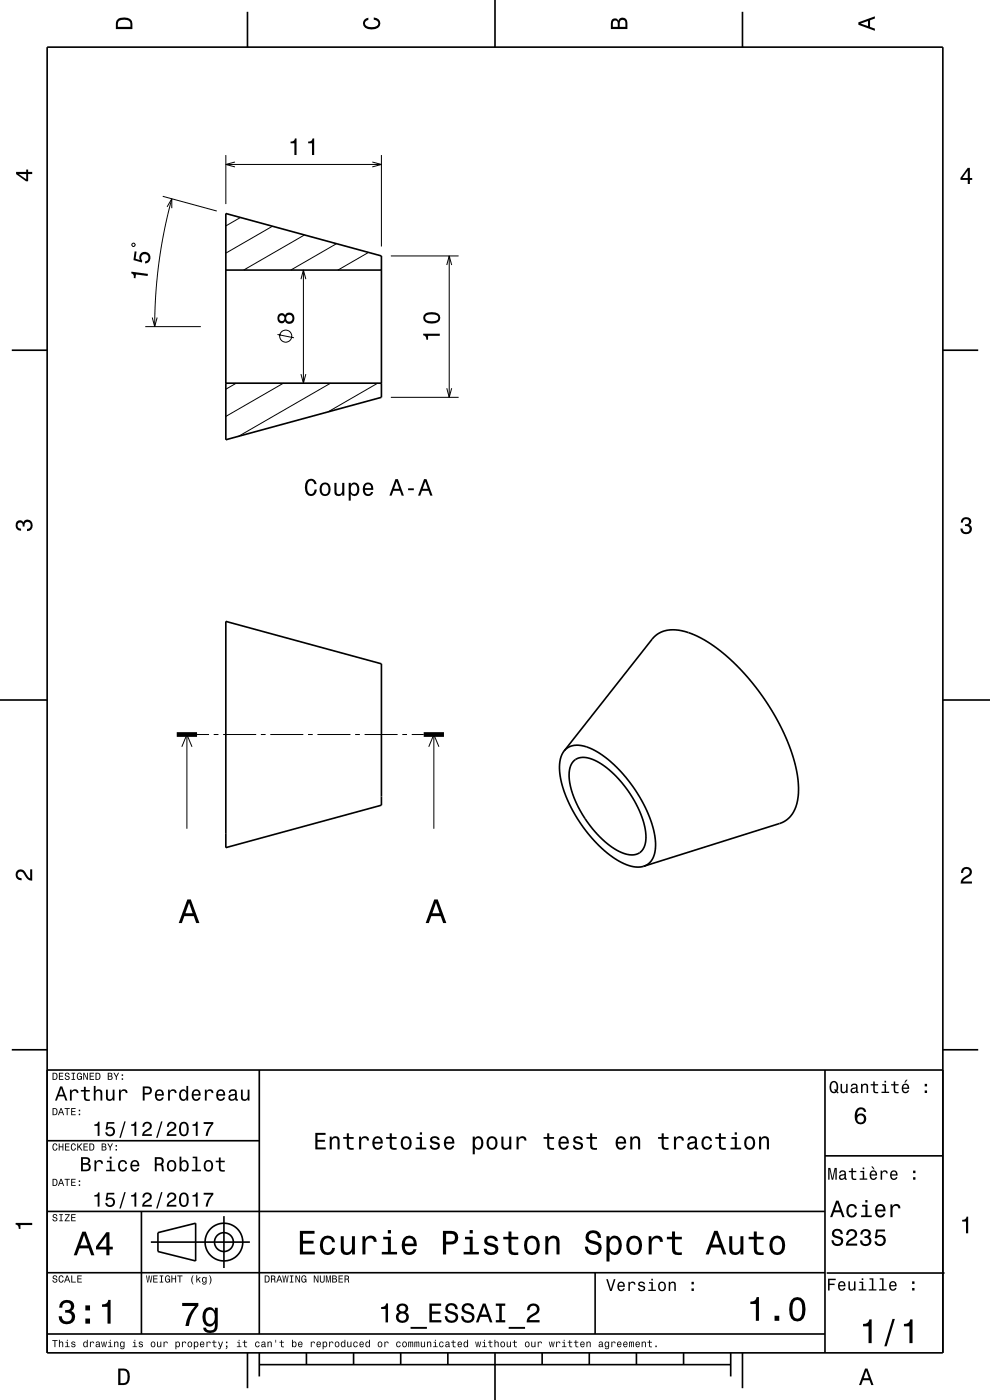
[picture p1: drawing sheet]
<svg xmlns="http://www.w3.org/2000/svg" width="210mm" height="297mm" viewBox="0 0 210 297" stroke-linecap="round" stroke-linejoin="round" font-family="sans-serif">
<g fill="none" stroke="#000" stroke-width=".21">
<path d="M47.9 32.9v10.4M47.9 34.9h33M49.8 34.4l-1.9 .5 1.9 .5M79 34.4l1.9 .5-1.9 .5M80.9 32.9v19.4M28 51.8l.5-.2 .1 .5-.4 .2zM34.5 41.6l11.5 3.2M35.4 43.9l1-1.7v2M36.4 42.2l-1.5 6.3-1.2 7.1-.7 7-.2 6.7M51 46.1l-3.1 1.8M57.8 48l-9.9 5.7M63.8 59.2l.6-1.9 .5 1.9"/>
<path d="M64.4 57.3v24M64.6 49.8l-12.9 7.5M71.4 51.7l-9.7 5.6M78.2 53.5l-6.5 3.8M82.9 54.3h14.4M94.8 56.2l.5-1.9 .5 1.9M95.3 54.3v30M30.8 69.3h11.8M32.3 67.4l.5 1.9 .5-1.9M58.9 71l3.5 .7M63.8 79.4l.6 1.9 .5-1.9M50.1 81.3l-2.2 1.3"/>
<path d="M60.1 81.3l-12.2 7M70.1 81.3l-19.5 11.3M80.1 81.3l-10.5 6.1M82.9 84.3h14.4M94.8 82.4l.5 1.9 .5-1.9M38.6 158.4l1-2.6 1.1 2.6M39.6 155.8v20M41.8 155.8h2.5M45.3 155.8h1M47.3 155.8h7M55.3 155.8h1M57.3 155.8h7"/>
<path d="M65.3 155.8h1M67.3 155.8h7M75.3 155.8h1M77.3 155.8h7M85.3 155.8h1M87.3 155.8h2.6M90.9 158.4l1.1-2.6 1.1 2.6M92 155.8v20"/>
<circle cx="60.6" cy="71.3" r="1.28"/>
</g>
<g fill="none" stroke="#000" stroke-width=".35">
<path d="M10 10h190v277h-190zM52.5 2.5v7.5M105 0v10M157.5 2.5v7.5M47.9 45.3l33 9v30l-33 9zM47.9 57.3h33M2.5 74.3h7.5M200 74.3h7.5M47.9 81.3h33M47.9 131.8l33 9v30l-33 9zM0 148.5h10M119.7 159.3l-.7 1.2-.3 1.6 .1 2 .3 1.9 .7 2.3 1 2.3 2.6 4.5 1.5 2 2 2.1 1.8 1.7 1.7 1.3 1.5 .8 1.7 .7 1.6 .2 1.3-.1"/>
<path d="M119.7 159.3l1.1-.9 1.5-.3 1.9 .3 1.9 .8 2 1.2 2.2 1.9 2 2 2.1 2.8 1.7 2.7 1.3 2.6 .9 2.5 .7 2.8v2.2l-.4 1.8-.8 1.3-1.3 .8M119.7 159.3l18.7-23.8 1.2-1 1.4-.7 2-.2 2.4 .4 2.6 1 2.9 1.7 2.8 2.1 3.1 2.9 2.5 2.9 2.6 3.3 2.5 4 1.9 3.7 1.3 3.2 1.1 3.5 .6 3 .1 3.1-.4 2.3-1 2.1-1.1 1.1-1.4 .8-29 9.1M200 148.5h10M121.6 161.5l.1-.1a3.9 3.9 0 0 1 4.5-.1l2.5 1.6 2.6 2.4 2.2 2.9 2 3.4 1.1 3.2 .4 2.9-.1 1.2-.3 .9-.6 .8-.7 .5-1 .3-1.2-.1-1.4-.5-1.5-.8-1.7-1.3-1.3-1.2-2.7-3.2-2.1-3.7-.9-2.1-.5-1.8-.3-1.5 .1-1.5 .3-1.2zM2.5 222.7h7.5M10 227h190M55 227v56M175 227v60M200 222.7h7.5M10 257h165M10 242h45M30 257v26"/>
<path d="M47.5 258v11M175 245.2h25M10 270h165M32 263.5h21M33.5 261.5l8-2v8l-8-2zM126.2 270v13M175.4 270.1h25M10 283h165M52.5 287v7.5M55 289.5h100M55 287v5M65 287v2.5"/>
<path d="M75 287v2.5M85 287v2.5M95 287v2.5M105 287v10M115 287v2.5M125 287v2.5M135 287v2.5M145 287v2.5M155 287v5M157.5 287v7.5"/>
<circle cx="47.5" cy="263.5" r="2"/>
<circle cx="47.5" cy="263.5" r="4"/>
</g>
<path d="M37.5 155.8h4.3M89.9 155.8h4.3" fill="none" stroke="#000" stroke-width="1" stroke-linecap="butt"/>
<g fill="#000">
<path d="M25 4a2.2 2.2 0 0 0-.4 2.2h3.5v-1.2a1.42 1.42 0 0 0-1.8-1.3zM25.3 4.4a2.13 2.13 0 0 1 2.3 .3l.1 1h-2.7l.1-1z" fill-rule="evenodd"/>
<path d="M77.3 4.2l.8-.4v.4a.7 .7 0 0 0-.7 .5 .7 .7 0 0 0 .4 .8 1.7 1.7 0 0 0 2.5-.5 .9 .9 0 0 0-1-.8v-.5a1.24 1.24 0 0 1 1.4 1.1 1.24 1.24 0 0 1-1.1 1.4 2.22 2.22 0 0 1-2.5-.7l-.1-.5z" fill-rule="evenodd"/>
<path d="M129.8 4.2l-.2 .7v1.3h3.5v-1.4a.98 .98 0 0 0-.8-1 .98 .98 0 0 0-1.1 .6 .83 .83 0 0 0-1.4-.2zM130.1 4.5a.54 .54 0 0 1 .7-.1 .54 .54 0 0 1 .2 .6v.7h-1zM131.6 4.4a.62 .62 0 0 1 .7-.1 .62 .62 0 0 1 .4 .6v.8h-1.2z" fill-rule="evenodd"/>
<path d="M182.1 4.7v.6l3.5 1.2v-.4l-1-.4v-1.4l1-.4v-.4zM182.6 5l1.5-.5v1z" fill-rule="evenodd"/>
<path d="M3.4 36.5v.4l2.1 1.6h.5v-1.6h.8v-.4h-.8v-.5h-.4v.5zM4 36.9h1.6v1.1z" fill-rule="evenodd"/>
<path d="M61.6 30v.4h.8v2.5h.5v-3.5h-.3a.77 .77 0 0 1-1 .6zM65.4 30v.4h.8v2.5h.4v-3.5h-.3a.77 .77 0 0 1-.9 .6z" fill-rule="evenodd"/>
<path d="M205.3 35.6l-1.6 2.1v.5h1.6v.8h.4v-.8h.5v-.4h-.5v-2.2zM205.3 36.2v1.6h-1.1z" fill-rule="evenodd"/>
<path d="M27.9 57.6l-.1 .4a.77 .77 0 0 1 .6 1h.3l.1-.8 2.5 .4 .1-.5zM28.6 53.3l-.3 1.9 1.8 .5 .1-.4a.8 .8 0 0 1-.1-1.3 .8 .8 0 0 1 1.2 .3 .8 .8 0 0 1-.5 1.1v.5a1.21 1.21 0 0 0 1.2-1.4 1.21 1.21 0 0 0-1.5-1 1.21 1.21 0 0 0-.8 1.7l-.9-.3 .2-1.5z" fill-rule="evenodd"/>
<path d="M59.1 66.7a1.06 1.06 0 0 0-.2 1.4 1.06 1.06 0 0 0 1.3 .4l.3-.4a1.11 1.11 0 0 0 1.5 .5 1.11 1.11 0 0 0 .4-1.6 1.03 1.03 0 0 0-.9-.7 1.03 1.03 0 0 0-1 .6l-.1-.2a.85 .85 0 0 0-1.3 0zM60.7 67.5a.71 .71 0 0 1 1.4 0 .71 .71 0 0 1-1.4 0zM59.2 67.5a.6 .6 0 0 1 1.2 0 .6 .6 0 0 1-1.2 0z" fill-rule="evenodd"/>
<path d="M89.8 70.8v.3a.77 .77 0 0 1 .6 1h.4v-.8h2.5v-.5zM90.2 66.5a1.13 1.13 0 0 0-.4 1.2 1.13 1.13 0 0 0 1 .9 2.28 2.28 0 0 0 2.5-.7 1.14 1.14 0 0 0-.9-1.6 2.86 2.86 0 0 0-2.2 .2zM90.3 67.1a2.37 2.37 0 0 1 2.6 0v.7a2.37 2.37 0 0 1-2.6 0z" fill-rule="evenodd"/>
<path d="M3.6 110.6a.86 .86 0 0 1 1.4 .2 1.06 1.06 0 0 1 1.2-.5 1.06 1.06 0 0 1 .7 1.2 1.1 1.1 0 0 1-1.2 1.2v-.5a.71 .71 0 0 0 .8-1 .71 .71 0 0 0-1.3-.1v.6h-.4a.61 .61 0 0 0-.3-.8 .61 .61 0 0 0-.8 .3 .61 .61 0 0 0 .2 .8l.6 .1v.5a1.15 1.15 0 0 1-1.2-.7 1.15 1.15 0 0 1 .3-1.3z" fill-rule="evenodd"/>
<path d="M65 102a2.52 2.52 0 0 0 .4 3.1 1.27 1.27 0 0 0 1.8-1.3h-.5a.82 .82 0 0 1-1.1 .9 2.09 2.09 0 0 1 0-2.6 .72 .72 0 0 1 1.1 .6h.5a1.19 1.19 0 0 0-.9-1.1 1.19 1.19 0 0 0-1.3 .4zM68.1 102.7a1.53 1.53 0 0 0 .9 2.5 1.48 1.48 0 0 0 1.1-1.4 1.48 1.48 0 0 0-1.1-1.5l-.5 .1zM68.4 103a.67 .67 0 0 1 .7-.2 .67 .67 0 0 1 .5 .5 1.11 1.11 0 0 1-.6 1.5 1.17 1.17 0 0 1-.6-1.8zM70.9 102.4v1.8a.89 .89 0 0 0 .7 1 .89 .89 0 0 0 1-.5v.4h.4v-2.7h-.4v1.6a.65 .65 0 0 1-.4 .8 .65 .65 0 0 1-.8-.3v-2.1zM74 102.4v3.8h.4v-1.5a.93 .93 0 0 0 1 .5 .93 .93 0 0 0 .8-.8 1.51 1.51 0 0 0-1-2.1l-.5 .2-.3 .4v-.5zM74.6 103a.63 .63 0 0 1 .7-.2 .63 .63 0 0 1 .4 .5 1.13 1.13 0 0 1-.6 1.5 1.18 1.18 0 0 1-.5-1.8zM77.3 102.7a1.54 1.54 0 0 0 .8 2.5 1.06 1.06 0 0 0 1-.8h-.4l-.2 .3-.4 .1a.76 .76 0 0 1-.7-.9h1.8a1.16 1.16 0 0 0-.5-1.3 1.16 1.16 0 0 0-1.4 .1zM77.6 102.9a.66 .66 0 0 1 .8-.1 .66 .66 0 0 1 .3 .8h-1.3zM83.9 101.6l-1.3 3.5h.5l.3-1h1.4l.4 1h.5l-1.3-3.5zM84.1 102.1l.6 1.6h-1.1zM86.6 103.6v.4h1.2v-.4zM90 101.6l-1.3 3.5h.4l.4-1h1.4l.4 1h.5l-1.3-3.5zM90.2 102.1l.6 1.6h-1.1z" fill-rule="evenodd"/>
<path d="M204.1 110a1.08 1.08 0 0 1 1.4-.2 1.08 1.08 0 0 1 .4 1.3l-.3 .3a1.06 1.06 0 0 1 .5 1.2 1.06 1.06 0 0 1-1.2 .7 1.1 1.1 0 0 1-1.2-1.2h.5a.71 .71 0 0 0 1 .8 .71 .71 0 0 0 .1-1.3h-.6v-.4a.61 .61 0 0 0 .8-.3 .61 .61 0 0 0-.2-.8 .61 .61 0 0 0-.9 .2l-.1 .6h-.5z" fill-rule="evenodd"/>
<path d="M3.6 184.7a1.22 1.22 0 0 1 2 .8l.4 .5 .4 .3v-1.9h.4v2.4a1.8 1.8 0 0 1-1.7-1.4 .71 .71 0 0 0-.9-.5 .71 .71 0 0 0-.5 .9 .71 .71 0 0 0 .9 .5v.4a1.19 1.19 0 0 1-1.2-.6 1.19 1.19 0 0 1 .2-1.4z" fill-rule="evenodd"/>
<path d="M39.7 190.8l-1.8 5h.7l.5-1.4h2l.5 1.4h.7l-1.8-5zM40.1 191.5l.8 2.2h-1.6z" fill-rule="evenodd"/>
<path d="M92.1 190.8l-1.8 5h.7l.5-1.4h2l.5 1.4h.7l-1.8-5zM92.5 191.5l.8 2.2h-1.6z" fill-rule="evenodd"/>
<path d="M204.2 184.2a1.18 1.18 0 0 1 1.9 .3 1.18 1.18 0 0 1-1 1.7l-.5 .4-.3 .4h1.9v.4h-2.4a1.81 1.81 0 0 1 1.4-1.7 .71 .71 0 0 0 .5-.9 .71 .71 0 0 0-.9-.5 .71 .71 0 0 0-.5 .9h-.5z" fill-rule="evenodd"/>
<path d="M11.1 227.6v1.5h.5a.77 .77 0 0 0 .6-.8 .77 .77 0 0 0-.6-.7zM11.3 227.8a.58 .58 0 0 1 .7 .5 .58 .58 0 0 1-.7 .6zM12.5 227.6v1.5h.9v-.2h-.7v-.5h.7v-.2h-.7v-.4h.7v-.2zM13.9 227.7a.53 .53 0 0 0 0 .6 .53 .53 0 0 0 .6 .2 .32 .32 0 0 1-.2 .5 .32 .32 0 0 1-.4-.4h-.2a.5 .5 0 0 0 .7 .5 .5 .5 0 0 0 .1-.8l-.3-.1a.28 .28 0 0 1-.2-.4 .28 .28 0 0 1 .4-.1 .28 .28 0 0 1 .2 .3h.1a.51 .51 0 0 0-.3-.4 .51 .51 0 0 0-.5 .1zM15.2 227.6v.2h.3v1.1h-.3v.2h.7v-.2h-.2v-1.1h.2v-.2zM16.4 227.8l-.1 .2a.69 .69 0 0 0 0 .8 .69 .69 0 0 0 .8 .3l.2-.2 .1 .2v-.8h-.6v.2h.4l-.2 .4a.6 .6 0 0 1-.5-.6 .6 .6 0 0 1 .5-.6l.2 .3h.2l-.1-.2a.51 .51 0 0 0-.9 0zM17.7 227.6v1.5h.1v-1.2l.6 1.2h.2v-1.5h-.1v1.2l-.6-1.2zM19 227.6v1.5h1v-.2h-.8v-.5h.7v-.2h-.7v-.4h.7v-.2zM20.3 227.6v1.5h.5a.77 .77 0 0 0 .6-.8 .77 .77 0 0 0-.6-.7zM20.5 227.8a.58 .58 0 0 1 .6 .5 .58 .58 0 0 1-.6 .6zM22.9 227.6v1.5h.5a.42 .42 0 0 0 .5-.3 .42 .42 0 0 0-.3-.5l.2-.2-.1-.4zM23.1 227.8h.3a.23 .23 0 0 1 .2 .2 .23 .23 0 0 1-.2 .2h-.3zM23.1 228.4h.3a.26 .26 0 0 1 .3 .2 .26 .26 0 0 1-.3 .3h-.3zM24.1 227.6l.5 .9v.6h.2v-.6l.5-.9h-.3l-.3 .7-.4-.7zM25.8 228.8v.3h.3v-.3zM25.8 227.9v.3h.3v-.3z" fill-rule="evenodd"/>
<path d="M11.1 235.1v1.5h.5a.77 .77 0 0 0 .6-.8 .77 .77 0 0 0-.6-.7zM11.3 235.3a.58 .58 0 0 1 .7 .5 .58 .58 0 0 1-.7 .6zM12.8 235.1l-.5 1.5h.2l.2-.5h.6l.1 .5h.2l-.5-1.5zM13 235.3l.2 .7h-.5zM13.7 235.1v.2h.5v1.3h.2v-1.3h.4v-.2zM15.1 235.1v1.5h1v-.2h-.8v-.5h.7v-.2h-.7v-.4h.7v-.2zM16.7 236.3v.3h.3v-.3zM16.7 235.4v.3h.3v-.3z" fill-rule="evenodd"/>
<path d="M12.8 230.5l-1.1 3h.4l.3-.9h1.2l.3 .9h.4l-1.1-3zM13 230.9l.4 1.3h-.9zM14.8 231.2v2.3h.4v-1.3a.57 .57 0 0 1 .3-.7 .57 .57 0 0 1 .7 .2l.1 .2h.3a.76 .76 0 0 0-.5-.8 .76 .76 0 0 0-.9 .4v-.3zM17.8 230.6v.6h-.7v.4h.7v1.5a.89 .89 0 0 0 1.3 .4v-.3l-.8-.1-.1-.4v-1.1h.9v-.4h-.9v-.6zM19.9 230.4v3.1h.4v-1.4a.54 .54 0 0 1 .3-.6 .54 .54 0 0 1 .7 .3v1.7h.4v-1.5a.76 .76 0 0 0-.5-.9 .76 .76 0 0 0-.9 .4v-1.1zM22.5 231.2v1.5a.76 .76 0 0 0 .5 .8 .76 .76 0 0 0 .9-.4v.4h.4v-2.3h-.4v1.3a.55 .55 0 0 1-.3 .7 .55 .55 0 0 1-.7-.3v-1.7zM25.2 231.2v2.3h.4v-1.3a.57 .57 0 0 1 .3-.7 .57 .57 0 0 1 .7 .2l.1 .2h.4a.77 .77 0 0 0-.6-.8 .77 .77 0 0 0-.9 .4v-.3zM30.3 230.5v3h.4v-1.3a1.15 1.15 0 0 0 1.5-.9 .8 .8 0 0 0-.9-.8zM30.7 230.8a.95 .95 0 0 1 1.1 .3 .52 .52 0 0 1-.1 .6 .52 .52 0 0 1-.5 .1h-.5zM33.1 231.4a1.33 1.33 0 0 0 .7 2.2 .91 .91 0 0 0 .9-.8h-.4l-.1 .3-.4 .1a.65 .65 0 0 1-.6-.8h1.6a1 1 0 0 0-.5-1.1 1 1 0 0 0-1.2 .1zM33.4 231.6a.57 .57 0 0 1 .7-.1 .57 .57 0 0 1 .3 .6h-1.2zM35.7 231.2v2.3h.3v-1.3a.57 .57 0 0 1 .3-.7 .57 .57 0 0 1 .8 .2v.2h.4a.77 .77 0 0 0-.6-.8 .77 .77 0 0 0-.9 .4v-.3zM38.2 231.4a1.35 1.35 0 0 0 .7 2.2l.4-.1 .2-.4v.4h.4v-3.1h-.4v1.1a.77 .77 0 0 0-1.3-.1zM38.5 231.7a.53 .53 0 0 1 .6-.3 .53 .53 0 0 1 .4 .5 .96 .96 0 0 1-.6 1.3 1.02 1.02 0 0 1-.4-1.5zM40.9 231.4a1.33 1.33 0 0 0 .7 2.2 .91 .91 0 0 0 .9-.8h-.3l-.2 .3-.4 .1a.65 .65 0 0 1-.6-.8h1.6a1 1 0 0 0-.5-1.1 1 1 0 0 0-1.2 .1zM41.2 231.6a.57 .57 0 0 1 .7-.1 .57 .57 0 0 1 .3 .6h-1.2zM43.5 231.2v2.3h.3v-1.3a.57 .57 0 0 1 .3-.7 .57 .57 0 0 1 .8 .2v.2h.4a.77 .77 0 0 0-.6-.8 .77 .77 0 0 0-.9 .4v-.3zM46.1 231.4a1.33 1.33 0 0 0 .7 2.2 .91 .91 0 0 0 .9-.8h-.3l-.2 .3-.4 .1a.65 .65 0 0 1-.6-.8h1.6a1 1 0 0 0-.4-1.1 1 1 0 0 0-1.3 .1zM46.4 231.6a.57 .57 0 0 1 .7-.1 .57 .57 0 0 1 .3 .6h-1.2zM48.8 231.3l-.3 .5h.4a.47 .47 0 0 1 .6-.4 .47 .47 0 0 1 .3 .6l-.2 .1a.84 .84 0 0 0-1 .3 .84 .84 0 0 0 0 1 .9 .9 0 0 0 1.3-.2l.1 .2 .5 .1v-.3h-.2l-.1-1.4a.87 .87 0 0 0-.5-.7 .87 .87 0 0 0-.9 .2zM48.9 232.6l1-.3a.66 .66 0 0 1-.2 .7 .66 .66 0 0 1-.8 .1zM51.1 231.2v1.5a.76 .76 0 0 0 .5 .8 .76 .76 0 0 0 .9-.4v.4h.4v-2.3h-.4v1.3a.55 .55 0 0 1-.3 .7 .55 .55 0 0 1-.7-.3v-1.7z" fill-rule="evenodd"/>
<path d="M176.2 229.6a1.45 1.45 0 0 0 .7 2.3l.5-.2 .3 .3 .2-.2-.3-.3a1.54 1.54 0 0 0-.5-2.2l-.6 .1zM176.6 229.7l.3-.1a1.2 1.2 0 0 1 .5 1.6l-.3-.2-.2 .2 .3 .3a.45 .45 0 0 1-.7-.1 1.62 1.62 0 0 1 .1-1.7zM178.3 229.9v1.3a.63 .63 0 0 0 .4 .7 .63 .63 0 0 0 .8-.3v.3h.3v-2h-.3v1.2a.46 .46 0 0 1-.3 .5 .46 .46 0 0 1-.6-.2v-1.5zM180.7 230l-.2 .5h.3a.39 .39 0 0 1 .5-.4 .39 .39 0 0 1 .2 .6h-.1a.65 .65 0 0 0-.9 .4 .65 .65 0 0 0 .5 .8l.6-.3 .1 .2 .4 .1v-.3h-.2v-1.2a.72 .72 0 0 0-.5-.5 .72 .72 0 0 0-.7 .1zM180.8 231.1l.8-.2a.55 .55 0 0 1-.2 .6 .55 .55 0 0 1-.6 .1zM182.6 229.9v2h.4v-1.1a.45 .45 0 0 1 .3-.7 .45 .45 0 0 1 .5 .6v1.2h.3v-1.3a.63 .63 0 0 0-.4-.7 .63 .63 0 0 0-.8 .3v-.3zM185.2 229.4v.6h-.5v.3h.5l.1 1.3a.74 .74 0 0 0 1 .3v-.3a.49 .49 0 0 1-.7-.2v-1.1h.7v-.3h-.7v-.6zM187.1 230v.3h.5v1.3h-.6v.3h1.6v-.3h-.7v-1.6zM187.6 229.3v.3h.4v-.3zM189.6 229.4v.6h-.6v.3h.6v1.3a.75 .75 0 0 0 1 .3v-.3a.49 .49 0 0 1-.7-.2v-1.1h.7v-.3h-.7v-.6zM192.2 229.1l-.4 .6h.2l.5-.6zM191.5 230.1a1.04 1.04 0 0 0-.2 1.2 1.04 1.04 0 0 0 1 .6l.5-.6h-.3l-.4 .4a.54 .54 0 0 1-.5-.7h1.3a.83 .83 0 0 0-.4-1 .83 .83 0 0 0-1 .1zM191.7 230.3l.2-.1a.47 .47 0 0 1 .5 .1 .47 .47 0 0 1 .1 .4h-.9zM196.2 231.3v.6h.4v-.6zM196.2 229.9v.6h.4v-.6z" fill-rule="evenodd"/>
<path d="M181.8 235.2a2.39 2.39 0 0 0 .2 3.2 1.16 1.16 0 0 0 1.5-.3 1.16 1.16 0 0 0-.1-1.6 1.16 1.16 0 0 0-1.6 .1 1.03 1.03 0 0 1 .8-1.3 .58 .58 0 0 1 .7 .6h.4a1.11 1.11 0 0 0-.7-1 1.11 1.11 0 0 0-1.2 .3zM181.8 237.4a.75 .75 0 0 1 1.5 0 .75 .75 0 0 1-1.5 0z" fill-rule="evenodd"/>
<path d="M3.3 259.4h3.5v.5h-2.5v.8h-.3a.77 .77 0 0 0-.7-.9z" fill-rule="evenodd"/>
<path d="M11.3 257.7a.53 .53 0 0 0 0 .6 .53 .53 0 0 0 .6 .2 .32 .32 0 0 1-.2 .5 .32 .32 0 0 1-.4-.4h-.2a.5 .5 0 0 0 .7 .5 .5 .5 0 0 0 .1-.8l-.3-.1a.29 .29 0 0 1-.2-.4 .29 .29 0 0 1 .4-.1 .29 .29 0 0 1 .2 .3h.1a.51 .51 0 0 0-.3-.4 .51 .51 0 0 0-.5 .1zM12.6 257.6v.2h.3v1.1h-.3v.2h.7v-.2h-.2v-1.1h.2v-.2zM13.8 257.6v.2h.8l-.9 1.3h1.1v-.2h-.8l.8-1.3zM15.1 257.6v1.5h1v-.2h-.8v-.5h.7v-.2h-.7v-.4h.7v-.2z" fill-rule="evenodd"/>
<path d="M11.1 250.1v1.5h.5a.77 .77 0 0 0 .6-.8 .77 .77 0 0 0-.6-.7zM11.3 250.3a.58 .58 0 0 1 .7 .5 .58 .58 0 0 1-.7 .6zM12.8 250.1l-.5 1.5h.2l.2-.5h.6l.1 .5h.2l-.5-1.5zM13 250.3l.2 .7h-.5zM13.7 250.1v.2h.5v1.3h.2v-1.3h.4v-.2zM15.1 250.1v1.5h1v-.2h-.8v-.5h.7v-.2h-.7v-.4h.7v-.2zM16.7 251.3v.3h.3v-.3zM16.7 250.4v.3h.3v-.3z" fill-rule="evenodd"/>
<path d="M11.3 242.7l-.1 .3a.67 .67 0 0 0 0 .8 .67 .67 0 0 0 .8 .2l.2-.5h-.2l-.2 .4a.6 .6 0 0 1-.5-.6 .6 .6 0 0 1 .5-.6l.2 .3h.2l-.2-.3a.5 .5 0 0 0-.7 0zM12.4 242.6v1.5h.3v-.7h.6v.7h.2v-1.5h-.2v.6h-.6v-.6zM13.8 242.6v1.5h.9v-.2h-.7v-.5h.7v-.2h-.7v-.4h.7v-.2zM15.2 242.7l-.1 .3a.67 .67 0 0 0 0 .8 .67 .67 0 0 0 .8 .2l.2-.5h-.2l-.2 .4a.6 .6 0 0 1-.5-.6 .6 .6 0 0 1 .5-.6l.2 .3h.2l-.2-.3a.5 .5 0 0 0-.7 0zM16.4 242.6v1.5h.2v-.6l.2-.1 .5 .7h.2l-.6-.9 .6-.6h-.3l-.6 .7v-.7zM17.7 242.6v1.5h1v-.2h-.8v-.5h.7v-.2h-.7v-.4h.7v-.2zM19 242.6v1.5h.5a.77 .77 0 0 0 .6-.8 .77 .77 0 0 0-.6-.7zM19.2 242.8a.58 .58 0 0 1 .6 .5 .58 .58 0 0 1-.6 .6zM21.6 242.6v1.5h.5a.42 .42 0 0 0 .5-.3 .42 .42 0 0 0-.3-.5l.2-.2-.1-.4zM21.8 242.8h.3a.23 .23 0 0 1 .2 .2 .23 .23 0 0 1-.2 .2h-.3zM21.8 243.4h.3a.26 .26 0 0 1 .3 .2 .26 .26 0 0 1-.3 .3h-.3zM22.8 242.6l.5 .9v.6h.2v-.6l.5-.9h-.3l-.3 .7-.4-.7zM24.5 243.8v.3h.3v-.3zM24.5 242.9v.3h.3v-.3z" fill-rule="evenodd"/>
<path d="M17.2 245.5v3h1.1a.84 .84 0 0 0 .9-.6 .84 .84 0 0 0-.5-1 .74 .74 0 0 0 .4-.9 .74 .74 0 0 0-.8-.5zM17.6 245.8h.6a.45 .45 0 0 1 .5 .5 .45 .45 0 0 1-.5 .4h-.6zM17.6 247.1h.6a.52 .52 0 0 1 .7 .5 .52 .52 0 0 1-.6 .5h-.7zM20 246.2v2.3h.4v-1.3a.57 .57 0 0 1 .3-.7 .57 .57 0 0 1 .7 .2l.1 .2h.4a.77 .77 0 0 0-.6-.8 .77 .77 0 0 0-.9 .4v-.3zM22.7 246.2v.4h.6v1.6h-.8v.3h1.9v-.3h-.7v-2zM23.3 245.4v.4h.4v-.4zM25.3 246.4a1.31 1.31 0 0 0 .7 2.2 .91 .91 0 0 0 1-.9h-.4a.57 .57 0 0 1-.5 .5 .57 .57 0 0 1-.6-.5 .81 .81 0 0 1-.1-.9 .81 .81 0 0 1 .9-.4l.3 .5h.4a.93 .93 0 0 0-.7-.8 .93 .93 0 0 0-1 .3zM27.9 246.4a1.32 1.32 0 0 0 .7 2.2 .91 .91 0 0 0 .9-.8h-.4l-.1 .3-.4 .1a.65 .65 0 0 1-.6-.8h1.6a1 1 0 0 0-.5-1.1 1 1 0 0 0-1.2 .1zM28.2 246.6a.57 .57 0 0 1 .7-.1 .57 .57 0 0 1 .3 .6h-1.2zM32.8 245.5v3h.4v-1.3l.9 .1 .3 1.2h.4l-.2-1.3-.3-.2a.83 .83 0 0 0 .4-1 .83 .83 0 0 0-.9-.5zM33.2 245.8a.92 .92 0 0 1 1.1 .3 .52 .52 0 0 1-.1 .6 .52 .52 0 0 1-.5 .1h-.5zM35.7 246.4a1.24 1.24 0 0 0-.2 1.5 1.24 1.24 0 0 0 1.3 .6 1.25 1.25 0 0 0 .6-1.5 1.25 1.25 0 0 0-1.4-.8zM35.9 246.6a.58 .58 0 0 1 .7-.2 .58 .58 0 0 1 .4 .5 .8 .8 0 0 1 0 .9 .8 .8 0 0 1-.9 .4 1.17 1.17 0 0 1-.2-1.6zM38.1 245.4v3.1h.4v-.4a.79 .79 0 0 0 .8 .5 .79 .79 0 0 0 .7-.8 1.29 1.29 0 0 0-.9-1.7l-.3 .1-.3 .3v-1.1zM38.6 246.6a.54 .54 0 0 1 .6-.2 .54 .54 0 0 1 .4 .5 .97 .97 0 0 1-.5 1.3 1.01 1.01 0 0 1-.5-1.6zM40.9 245.4v.3h.6v2.5h-.8v.3h1.9v-.3h-.7v-2.8zM43.5 246.4a1.24 1.24 0 0 0-.2 1.5 1.24 1.24 0 0 0 1.3 .6 1.25 1.25 0 0 0 .6-1.5 1.25 1.25 0 0 0-1.4-.8zM43.8 246.6a.58 .58 0 0 1 .6-.2 .58 .58 0 0 1 .4 .5 .8 .8 0 0 1 0 .9 .8 .8 0 0 1-.9 .4 1.17 1.17 0 0 1-.1-1.6zM46.4 245.6v.6h-.6v.4h.6l.1 1.5a.89 .89 0 0 0 1.2 .4v-.3a.58 .58 0 0 1-.9-.3v-1.3h.9v-.4h-.9v-.6z" fill-rule="evenodd"/>
<path d="M20 253.5v.3h.7v2.2h.4v-3h-.3a.66 .66 0 0 1-.8 .5zM22.6 253l-.2 1.6h.4a.69 .69 0 0 1 1-.2 .69 .69 0 0 1 0 1.1 .69 .69 0 0 1-1.1-.3h-.4a1.04 1.04 0 0 0 1.3 .9 1.04 1.04 0 0 0 .7-1.4 1.04 1.04 0 0 0-1.5-.5l.1-.8h1.3v-.4zM26.4 252.9l-1.1 3.5h.3l1.1-3.5zM27.8 253.5v.3h.7v2.2h.4v-3h-.3a.66 .66 0 0 1-.8 .5zM30.5 253.2l-.3 .8h.4a.6 .6 0 0 1 .4-.7 .6 .6 0 0 1 .8 .5 .6 .6 0 0 1-.4 .7l-.3 .1a1.4 1.4 0 0 0-1 1.4h2.1v-.4h-1.6l.7-.7a1 1 0 0 0 .8-1.4 1 1 0 0 0-1.6-.3zM34.2 252.9l-1.1 3.5h.3l1.1-3.5zM35.7 253.2l-.3 .8h.4a.6 .6 0 0 1 .5-.7 .6 .6 0 0 1 .7 .5 .6 .6 0 0 1-.4 .7l-.3 .1a1.4 1.4 0 0 0-1 1.4h2.1v-.4h-1.6l.7-.7a1 1 0 0 0 .8-1.4 1 1 0 0 0-1.6-.3zM38.2 253.4a2.29 2.29 0 0 0 .4 2.6 .97 .97 0 0 0 1.4-.8 1.98 1.98 0 0 0-.5-2.1h-.9zM38.7 253.4h.6a2.05 2.05 0 0 1 0 2.2h-.6a2.03 2.03 0 0 1 0-2.2zM40.8 253.5v.3h.7v2.2h.4v-3h-.3a.66 .66 0 0 1-.8 .5zM43.2 253v.4h1.6a4.4 4.4 0 0 0-1.2 2.6h.4a4.5 4.5 0 0 1 1.3-2.6v-.4z" fill-rule="evenodd"/>
<path d="M20 238.5v.3h.7v2.2h.4v-3h-.3a.66 .66 0 0 1-.8 .5zM22.6 238l-.2 1.6h.4a.69 .69 0 0 1 1-.2 .69 .69 0 0 1 0 1.1 .69 .69 0 0 1-1.1-.3h-.4a1.04 1.04 0 0 0 1.3 .9 1.04 1.04 0 0 0 .7-1.4 1.04 1.04 0 0 0-1.5-.5l.1-.8h1.3v-.4zM26.4 237.9l-1.1 3.5h.3l1.1-3.5zM27.8 238.5v.3h.7v2.2h.4v-3h-.3a.66 .66 0 0 1-.8 .5zM30.5 238.2l-.3 .8h.4a.6 .6 0 0 1 .4-.7 .6 .6 0 0 1 .8 .5 .6 .6 0 0 1-.4 .7l-.3 .1a1.4 1.4 0 0 0-1 1.4h2.1v-.4h-1.6l.7-.7a1 1 0 0 0 .8-1.4 1 1 0 0 0-1.6-.3zM34.2 237.9l-1.1 3.5h.3l1.1-3.5zM35.7 238.2l-.3 .8h.4a.6 .6 0 0 1 .5-.7 .6 .6 0 0 1 .7 .5 .6 .6 0 0 1-.4 .7l-.3 .1a1.4 1.4 0 0 0-1 1.4h2.1v-.4h-1.6l.7-.7a1 1 0 0 0 .8-1.4 1 1 0 0 0-1.6-.3zM38.2 238.4a2.29 2.29 0 0 0 .4 2.6 .97 .97 0 0 0 1.4-.8 1.98 1.98 0 0 0-.5-2.1h-.9zM38.7 238.4h.6a2.04 2.04 0 0 1 0 2.2h-.6a2.02 2.02 0 0 1 0-2.2zM40.8 238.5v.3h.7v2.2h.4v-3h-.3a.66 .66 0 0 1-.8 .5zM43.2 238v.4h1.6a4.4 4.4 0 0 0-1.2 2.6h.4a4.5 4.5 0 0 1 1.3-2.6v-.4z" fill-rule="evenodd"/>
<path d="M66.9 240.3v3.5h2.2v-.4h-1.8v-1.2h1.6v-.4h-1.6v-1h1.8v-.5zM69.9 241.1v2.7h.5v-1.5a.63 .63 0 0 1 .4-.8 .63 .63 0 0 1 .8 .3v2h.4v-1.7a.89 .89 0 0 0-.6-1 .89 .89 0 0 0-1 .4v-.4zM73.6 240.4v.8h-.8v.4h.8v1.8a1.04 1.04 0 0 0 1.4 .5v-.4a.68 .68 0 0 1-1-.3v-1.6h1v-.4h-1v-.8zM76.2 241.1v2.7h.4v-1.5a.66 .66 0 0 1 .4-.8 .66 .66 0 0 1 .8 .2v.3h.5a.89 .89 0 0 0-.7-.9 .89 .89 0 0 0-1 .5v-.5zM79.3 241.4a1.54 1.54 0 0 0 .8 2.5 1.06 1.06 0 0 0 1.1-.8h-.5l-.2 .3-.4 .1a.75 .75 0 0 1-.7-.9h1.8a1.17 1.17 0 0 0-.5-1.4 1.17 1.17 0 0 0-1.4 .2zM79.6 241.6a.66 .66 0 0 1 .8-.1 .66 .66 0 0 1 .3 .7h-1.3zM82.7 240.4v.8h-.8v.4h.8v1.8a1.05 1.05 0 0 0 1.4 .5v-.4a.68 .68 0 0 1-1-.3v-1.6h1v-.4h-1v-.8zM85.3 241.4a1.53 1.53 0 0 0 .9 2.5 1.48 1.48 0 0 0 1.1-1.4 1.48 1.48 0 0 0-1.1-1.5l-.5 .1zM85.6 241.7a.67 .67 0 0 1 .7-.3 .67 .67 0 0 1 .5 .6 1.11 1.11 0 0 1-.6 1.5 1.17 1.17 0 0 1-.6-1.8zM88.4 241.2v.4h.7v1.9h-.9v.3h2.2v-.3h-.9v-2.3zM89.1 240.2v.5h.4v-.5zM91.5 241.3a.75 .75 0 0 0-.2 .8 .75 .75 0 0 0 .7 .5l.9 .3a.63 .63 0 0 1-.7 .7 .63 .63 0 0 1-.6-.6h-.4a1.07 1.07 0 0 0 1.1 .9 1.07 1.07 0 0 0 1-1.2l-.4-.3-1.1-.4a.53 .53 0 0 1 .4-.6 .53 .53 0 0 1 .6 .4h.4a1.03 1.03 0 0 0-.7-.8 1.03 1.03 0 0 0-1 .3zM94.5 241.4a1.54 1.54 0 0 0 .7 2.5 1.06 1.06 0 0 0 1.1-.8h-.4l-.2 .3-.4 .1a.75 .75 0 0 1-.7-.9h1.8a1.17 1.17 0 0 0-.5-1.4 1.17 1.17 0 0 0-1.4 .2zM94.8 241.6a.66 .66 0 0 1 .8-.1 .66 .66 0 0 1 .3 .7h-1.3zM100.3 241.1v3.8h.4v-1.5a.93 .93 0 0 0 1 .5 .93 .93 0 0 0 .8-.8 1.51 1.51 0 0 0-1-2.1l-.5 .2-.3 .3v-.4zM100.9 241.7a.63 .63 0 0 1 .7-.2 .63 .63 0 0 1 .4 .5 1.13 1.13 0 0 1-.6 1.5 1.18 1.18 0 0 1-.5-1.8zM103.5 241.4a1.53 1.53 0 0 0 .9 2.5 1.48 1.48 0 0 0 1.1-1.4 1.48 1.48 0 0 0-1.1-1.5l-.5 .1zM103.8 241.7a.67 .67 0 0 1 .8-.3 .67 .67 0 0 1 .4 .6 1.11 1.11 0 0 1-.6 1.5 1.17 1.17 0 0 1-.6-1.8zM106.4 241.1v1.8a.89 .89 0 0 0 .6 1 .89 .89 0 0 0 1-.5v.4h.5v-2.7h-.5v1.6a.65 .65 0 0 1-.4 .8 .65 .65 0 0 1-.8-.3v-2.1zM109.6 241.1v2.7h.4v-1.5a.66 .66 0 0 1 .4-.8 .66 .66 0 0 1 .8 .2v.3h.5a.89 .89 0 0 0-.7-.9 .89 .89 0 0 0-1 .5v-.5zM116.1 240.4v.8h-.8v.4h.8v1.8a1.05 1.05 0 0 0 1.4 .5v-.4l-.9-.1-.1-.5v-1.3h1v-.4h-1v-.8zM118.7 241.4a1.54 1.54 0 0 0 .8 2.5 1.06 1.06 0 0 0 1.1-.8h-.4l-.2 .3-.4 .1a.75 .75 0 0 1-.7-.9h1.8a1.17 1.17 0 0 0-.5-1.4 1.17 1.17 0 0 0-1.5 .2zM119.1 241.6a.66 .66 0 0 1 .8-.1 .66 .66 0 0 1 .3 .7h-1.3zM121.8 241.3a.75 .75 0 0 0-.2 .8 .75 .75 0 0 0 .7 .5l.9 .3a.63 .63 0 0 1-.6 .7 .63 .63 0 0 1-.7-.6h-.4a1.07 1.07 0 0 0 1.2 .9 1.07 1.07 0 0 0 .9-1.2l-.4-.3-1.1-.4a.53 .53 0 0 1 .4-.6 .53 .53 0 0 1 .7 .4h.4a1.03 1.03 0 0 0-.7-.8 1.03 1.03 0 0 0-1.1 .3zM125.2 240.4v.8h-.8v.4h.8v1.8a1.04 1.04 0 0 0 1.4 .5v-.4a.68 .68 0 0 1-1-.3v-1.6h1v-.4h-1v-.8zM130.9 241.4a1.54 1.54 0 0 0 .8 2.5 1.06 1.06 0 0 0 1.1-.8h-.5l-.2 .3-.4 .1a.75 .75 0 0 1-.7-.9h1.8a1.16 1.16 0 0 0-.5-1.4 1.16 1.16 0 0 0-1.4 .2zM131.2 241.6a.66 .66 0 0 1 .8-.1 .66 .66 0 0 1 .4 .7h-1.4zM133.7 241.1v2.7h.4v-1.5a.64 .64 0 0 1 .4-.8 .64 .64 0 0 1 .8 .3l.1 2h.4v-1.7a.89 .89 0 0 0-.6-1 .89 .89 0 0 0-1.1 .4v-.4zM140.4 240.4v.8h-.8v.4h.8v1.8a1.04 1.04 0 0 0 1.4 .5v-.4a.68 .68 0 0 1-1-.3v-1.6h1v-.4h-1v-.8zM143 241.1v2.7h.4v-1.5a.67 .67 0 0 1 .4-.8 .67 .67 0 0 1 .8 .2v.3h.5a.89 .89 0 0 0-.7-.9 .89 .89 0 0 0-1 .5v-.5zM146.1 241.3l-.2 .6h.4a.55 .55 0 0 1 .6-.5 .55 .55 0 0 1 .4 .8h-.2a1 1 0 0 0-1 .2 1 1 0 0 0-.3 1.1 .94 .94 0 0 0 1.6 0l.1 .3h.6v-.3l-.2-.1-.1-.2v-1.4a1.02 1.02 0 0 0-.6-.8 1.02 1.02 0 0 0-1.1 .3zM146.3 242.8l1.1-.3a.77 .77 0 0 1-.2 .8 .77 .77 0 0 1-.9 .1l-.1-.3zM149.1 241.4a1.53 1.53 0 0 0 .8 2.5 1.05 1.05 0 0 0 1.1-1h-.4a.67 .67 0 0 1-.6 .6 .67 .67 0 0 1-.7-.6 1.12 1.12 0 0 1 .6-1.5 .59 .59 0 0 1 .7 .6h.4a1.09 1.09 0 0 0-.7-.9 1.09 1.09 0 0 0-1.2 .3zM152.5 240.4v.8h-.8v.4h.8v1.8a1.05 1.05 0 0 0 1.5 .5v-.4a.68 .68 0 0 1-1-.3l-.1-1.6h1.1v-.4h-1.1v-.8zM155.2 241.2v.4h.7v1.9h-1v.3h2.3v-.3h-.9v-2.3zM155.8 240.2v.5h.5v-.5zM158.2 241.4a1.53 1.53 0 0 0 .8 2.5 1.48 1.48 0 0 0 1.2-1.4 1.48 1.48 0 0 0-1.2-1.5l-.5 .1zM158.5 241.7a.67 .67 0 0 1 .7-.3 .67 .67 0 0 1 .5 .6 1.11 1.11 0 0 1-.7 1.5 1.17 1.17 0 0 1-.5-1.8zM161 241.1v2.7h.5v-1.5a.63 .63 0 0 1 .4-.8 .63 .63 0 0 1 .7 .3l.1 2h.4v-1.7a.89 .89 0 0 0-.6-1 .89 .89 0 0 0-1.1 .4v-.4z" fill-rule="evenodd"/>
<path d="M175.7 247.8v2.5h.3v-2.3l.4 2.3h.3l.5-2.3v2.3h.3v-2.5h-.5l-.4 2.2-.5-2.2zM178.2 248.4l-.2 .5h.3a.39 .39 0 0 1 .5-.4 .39 .39 0 0 1 .3 .6h-.2a.65 .65 0 0 0-.9 .4 .65 .65 0 0 0 .5 .8l.7-.3v.2l.4 .1v-.3h-.1l-.1-1.2a.72 .72 0 0 0-.4-.5 .72 .72 0 0 0-.8 .1zM178.3 249.5l.8-.2a.55 .55 0 0 1-.1 .6 .55 .55 0 0 1-.7 .1zM180.6 247.8v.6h-.5v.3h.5v1.3a.75 .75 0 0 0 1 .3v-.3a.49 .49 0 0 1-.7-.2v-1.1h.7v-.3h-.7v-.6zM182.5 248.4v.3h.5v1.3h-.7v.3h1.7v-.3h-.7v-1.6zM183 247.7v.3h.3v-.3zM184.8 247.5l.5 .6h.2l-.3-.6zM184.7 248.5a1.04 1.04 0 0 0-.2 1.2 1.04 1.04 0 0 0 1 .6l.5-.6h-.3l-.4 .4a.54 .54 0 0 1-.5-.7h1.3a.83 .83 0 0 0-.4-1 .83 .83 0 0 0-1 .1zM184.9 248.7l.2-.1a.48 .48 0 0 1 .5 .1 .48 .48 0 0 1 .1 .4h-.9zM186.8 248.3v2h.3v-1.1a.47 .47 0 0 1 .3-.6 .47 .47 0 0 1 .6 .2v.1h.3a.64 .64 0 0 0-.5-.6 .64 .64 0 0 0-.7 .4v-.4zM189 248.5a1.04 1.04 0 0 0-.2 1.2 1.04 1.04 0 0 0 1.1 .6l.5-.6h-.4l-.4 .4a.54 .54 0 0 1-.5-.7h1.3a.83 .83 0 0 0-.4-1 .83 .83 0 0 0-1 .1zM189.3 248.7l.1-.1a.47 .47 0 0 1 .5 .1 .47 .47 0 0 1 .2 .4h-1zM193.7 249.7v.6h.5v-.6zM193.7 248.3v.6h.5v-.6z" fill-rule="evenodd"/>
<path d="M177.4 254.7l-1.3 3.5h.4l.4-1h1.4l.4 1h.5l-1.3-3.5zM177.6 255.2l.6 1.6h-1.1zM179.8 255.8a1.53 1.53 0 0 0 .9 2.5 1.07 1.07 0 0 0 1.1-1.1h-.4a.67 .67 0 0 1-.7 .7 .67 .67 0 0 1-.7-.6 1.11 1.11 0 0 1 .7-1.5 .59 .59 0 0 1 .6 .6h.5a1.09 1.09 0 0 0-.8-1 1.09 1.09 0 0 0-1.2 .4zM182.9 255.6v.4h.7v1.8h-.9v.4h2.2v-.4h-.9v-2.2zM183.6 254.6v.5h.4v-.5zM185.9 255.8a1.54 1.54 0 0 0 .8 2.5 1.07 1.07 0 0 0 1.1-.9h-.4l-.3 .4-.3 .1a.76 .76 0 0 1-.7-.9h1.7a1.17 1.17 0 0 0-.4-1.4 1.17 1.17 0 0 0-1.5 .2zM186.3 256a.66 .66 0 0 1 .8-.1 .66 .66 0 0 1 .3 .7h-1.3zM188.9 255.5v2.7h.4v-1.5a.66 .66 0 0 1 .4-.8 .66 .66 0 0 1 .8 .2l.1 .2h.4a.9 .9 0 0 0-.7-.9 .9 .9 0 0 0-1 .6v-.5z" fill-rule="evenodd"/>
<path d="M11.3 270.7a.53 .53 0 0 0 0 .6 .53 .53 0 0 0 .6 .2 .32 .32 0 0 1-.2 .5 .32 .32 0 0 1-.4-.4h-.2a.5 .5 0 0 0 .7 .5 .5 .5 0 0 0 .1-.8l-.3-.1a.29 .29 0 0 1-.2-.4 .29 .29 0 0 1 .4-.1 .29 .29 0 0 1 .2 .3h.1a.51 .51 0 0 0-.3-.4 .51 .51 0 0 0-.5 .1zM12.6 270.7l-.1 .3a.67 .67 0 0 0 0 .8 .67 .67 0 0 0 .8 .2l.2-.5h-.2l-.2 .4a.6 .6 0 0 1-.5-.6 .6 .6 0 0 1 .5-.6l.2 .3h.2l-.2-.3a.5 .5 0 0 0-.7 0zM14.1 270.6l-.5 1.5h.2l.2-.5h.6l.1 .5h.2l-.5-1.5zM14.3 270.8l.2 .7h-.5zM15.1 270.6v1.5h1v-.2h-.8v-1.3zM16.4 270.6v1.5h1v-.2h-.8v-.5h.7v-.2h-.7v-.4h.7v-.2z" fill-rule="evenodd"/>
<path d="M13 276.2l-.3 .5-.1 .7h.6a.91 .91 0 0 1 1.1-1.1 .91 .91 0 0 1 .5 1.4l-1 .2v.6a1.01 1.01 0 0 1 1.4 .9 1.01 1.01 0 0 1-1.5 .9l-.5-.6-.1-.5h-.7a1.73 1.73 0 0 0 1.9 1.7 1.73 1.73 0 0 0 1.6-2l-.2-.3-.6-.5a1.29 1.29 0 0 0 .5-1.6 1.29 1.29 0 0 0-1.5-.7l-.6 .1zM18.1 279.7v1.1h1v-1.1zM18.1 276.9v1.1h1v-1.1zM21.6 276.7v.5h1.2v3.6h.7v-5h-.5a1.1 1.1 0 0 1-1.4 .9z" fill-rule="evenodd"/>
<path d="M17.5 261.3l-1.9 5h.7l.5-1.5h2l.5 1.5h.7l-1.8-5zM17.8 262l.8 2.2h-1.5zM22.6 261.4l-2.2 3v.7h2.2v1.2h.6v-1.2h.7v-.6h-.7v-3.1zM22.6 262.2v2.3h-1.6z" fill-rule="evenodd"/>
<path d="M31 270.6l.2 1.5h.2l.2-1.3 .3 1.3h.2l.2-1.5h-.2l-.1 1.3-.3-1.3h-.1l-.3 1.3-.1-1.3zM32.5 270.6v1.5h1v-.2h-.8v-.5h.7v-.2h-.7v-.4h.7v-.2zM33.9 270.6v.2h.3v1.1h-.3v.2h.7v-.2h-.2v-1.1h.2v-.2zM35.1 270.8l-.1 .2a.69 .69 0 0 0 0 .8 .69 .69 0 0 0 .8 .3l.1-.2 .2 .2v-.8h-.6v.2h.4l-.2 .4a.6 .6 0 0 1-.5-.6 .6 .6 0 0 1 .5-.6l.2 .3h.2l-.1-.2a.5 .5 0 0 0-.9 0zM36.4 270.6v1.5h.2v-.7h.6v.7h.2v-1.5h-.2v.6h-.6v-.6zM37.6 270.6v.2h.5v1.3h.2v-1.3h.4v-.2zM40.9 270.5a1.35 1.35 0 0 0 .2 2 1.83 1.83 0 0 1 0-2zM41.6 270.5v1.6h.2v-.4l.2-.2 .4 .6h.2l-.4-.8 .4-.4h-.2l-.6 .5v-.9zM43 271a.59 .59 0 0 0-.2 .8 .59 .59 0 0 0 .7 .3l.1-.2a.31 .31 0 0 1-.1 .4 .31 .31 0 0 1-.4-.1h-.2a.47 .47 0 0 0 .5 .3 .47 .47 0 0 0 .4-.5v-1.1h-.2v.2l-.3-.2zM43.1 271.2l.1-.1a.42 .42 0 0 1 .4 .4 .42 .42 0 0 1-.4 .4l-.1-.2zM44.4 270.5a1.85 1.85 0 0 1 0 2 1.22 1.22 0 0 0 0-2z" fill-rule="evenodd"/>
<path d="M56.1 270.6v1.5h.5a.77 .77 0 0 0 .6-.8 .77 .77 0 0 0-.6-.7zM56.3 270.8a.58 .58 0 0 1 .7 .5 .58 .58 0 0 1-.7 .6zM57.5 270.6v1.5h.2v-.7a.46 .46 0 0 1 .5 .2 .46 .46 0 0 1 0 .5l.3-.1-.3-.7a.42 .42 0 0 0 .2-.4 .42 .42 0 0 0-.4-.3zM57.7 270.8h.2a.26 .26 0 0 1 .3 .2 .26 .26 0 0 1-.3 .3h-.2zM59.1 270.6l-.5 1.5h.2l.2-.5h.6l.1 .5h.2l-.5-1.5zM59.3 270.8l.2 .7h-.5zM59.9 270.6l.2 1.5h.2l.3-1.3 .2 1.3h.2l.2-1.5h-.2l-.1 1.3-.3-1.3h-.1l-.2 1.3-.2-1.3zM61.5 270.6v.2h.3v1.1h-.3v.2h.7v-.2h-.2v-1.1h.2v-.2zM62.7 270.6v1.5h.1v-1.2l.6 1.2h.2v-1.5h-.1v1.2l-.6-1.2zM64 270.8l-.1 .2a.69 .69 0 0 0 0 .8 .69 .69 0 0 0 .8 .3l.2-.2 .1 .2v-.8h-.5v.2h.3l-.2 .4a.6 .6 0 0 1-.5-.6 .6 .6 0 0 1 .5-.6l.2 .3h.2l-.1-.2a.5 .5 0 0 0-.9 0zM66.6 270.6v1.5h.1v-1.2l.6 1.2h.3v-1.5h-.2v1.2l-.6-1.2zM67.8 270.6v.9a.52 .52 0 0 0 .6 .6 .52 .52 0 0 0 .5-.6v-.9h-.2v.9a.33 .33 0 0 1-.3 .4 .33 .33 0 0 1-.4-.4v-.9zM69.1 270.6v1.5h.2v-1.4l.3 1.4h.2l.2-1.4v1.4h.2v-1.5h-.3l-.2 1.3-.3-1.3zM70.5 270.6v1.5h.5a.42 .42 0 0 0 .5-.3 .42 .42 0 0 0-.3-.5l.2-.2-.1-.4zM70.7 270.8h.3a.23 .23 0 0 1 .2 .2 .23 .23 0 0 1-.2 .2h-.3zM70.7 271.4h.3a.26 .26 0 0 1 .3 .2 .26 .26 0 0 1-.3 .3h-.3zM71.8 270.6v1.5h1v-.2h-.8v-.5h.7v-.2h-.7v-.4h.7v-.2zM73.1 270.6v1.5h.2v-.7a.46 .46 0 0 1 .5 .2 .46 .46 0 0 1 .1 .5l.2-.1-.3-.7a.42 .42 0 0 0 .2-.4 .42 .42 0 0 0-.4-.3zM73.3 270.8h.2a.26 .26 0 0 1 .3 .2 .26 .26 0 0 1-.3 .3h-.2z" fill-rule="evenodd"/>
<path d="M63.6 261.1v5h3.2v-.6h-2.5v-1.7h2.2v-.6h-2.2v-1.5h2.4v-.6zM68.3 262.7a2.59 2.59 0 0 0 .5 3.4 1.59 1.59 0 0 0 2.3-1.4h-.6a.95 .95 0 0 1-.9 1 .95 .95 0 0 1-1-.9 1.59 1.59 0 0 1 .9-2.1 .85 .85 0 0 1 .9 .8h.7a1.56 1.56 0 0 0-1.1-1.3 1.56 1.56 0 0 0-1.7 .5zM72.3 262.3v2.5a1.27 1.27 0 0 0 .9 1.4 1.27 1.27 0 0 0 1.5-.7v.6h.6v-3.8h-.6v2.2a.92 .92 0 0 1-.6 1.1 .92 .92 0 0 1-1.2-.4v-2.9zM76.9 262.3v3.8h.6v-2.2a.95 .95 0 0 1 .5-1.1 .95 .95 0 0 1 1.2 .3l.1 .4h.6a1.28 1.28 0 0 0-1-1.4 1.28 1.28 0 0 0-1.4 .8v-.6zM81.3 262.4v.5h1v2.7h-1.3v.5h3.2v-.5h-1.3v-3.2zM82.3 260.9v.8h.6v-.8zM85.6 262.7a2.63 2.63 0 0 0 .5 3.4 1.58 1.58 0 0 0 2.2-1.1h-.6l-.3 .5-.5 .2a1.08 1.08 0 0 1-1-1.3h2.5a1.66 1.66 0 0 0-.7-2 1.66 1.66 0 0 0-2.1 .3zM86.1 263a.94 .94 0 0 1 1.2-.2 .94 .94 0 0 1 .5 1h-1.9zM94 261.1v5h.6v-2.1h.8a1.47 1.47 0 0 0 1.8-1.2 1.47 1.47 0 0 0-1.5-1.7zM94.6 261.7a1.6 1.6 0 0 1 1.8 .5 .86 .86 0 0 1 0 .9 .86 .86 0 0 1-.9 .3h-.9zM98.6 262.4v.5h1v2.7h-1.3v.5h3.3v-.5h-1.3v-3.2zM99.6 260.9v.8h.7v-.8zM103.1 262.4a1.08 1.08 0 0 0-.3 1.2 1.08 1.08 0 0 0 1 .7l1.1 .4a.57 .57 0 0 1 .2 .6 .57 .57 0 0 1-.5 .4 .96 .96 0 0 1-1.4-.8h-.6a1.6 1.6 0 0 0 1.3 1.4 1.6 1.6 0 0 0 1.7-.8 1.12 1.12 0 0 0-1-1.6l-1.1-.3-.2-.4a.87 .87 0 0 1 .9-.5 .87 .87 0 0 1 .8 .6h.6a1.4 1.4 0 0 0-2.1-1.1zM107.9 261.2v1.2h-1.1v.5h1.1v2.6l.2 .4 .4 .3h1.4v-.5a.98 .98 0 0 1-1.4-.5v-2.3h1.4v-.5h-1.4v-1.2zM111.6 262.7a2.56 2.56 0 0 0 .5 3.4 1.72 1.72 0 0 0 1.8-.2 1.72 1.72 0 0 0 .6-1.7 1.7 1.7 0 0 0-.9-1.9 1.7 1.7 0 0 0-2 .4zM112.1 263.1a.96 .96 0 0 1 1-.4 .96 .96 0 0 1 .7 .8 1.59 1.59 0 0 1-1 2.2 1.19 1.19 0 0 1-1-1.5zM115.7 262.3v3.8h.6v-2.2a.97 .97 0 0 1 .5-1.1 .97 .97 0 0 1 1.1 .1l.1 .8v2.4h.7v-2.5a1.27 1.27 0 0 0-.9-1.4 1.27 1.27 0 0 0-1.5 .6v-.5zM124.6 261.4a1.38 1.38 0 0 0-.3 1.5 1.38 1.38 0 0 0 1.3 .9 1.25 1.25 0 0 1 1.4 .9 1.15 1.15 0 0 1-1.3 .9 1.15 1.15 0 0 1-1-1.1h-.7a1.8 1.8 0 0 0 1.7 1.8 1.8 1.8 0 0 0 1.9-1.6 1.46 1.46 0 0 0-1.5-1.4 1.02 1.02 0 0 1-1.2-.9 1 1 0 0 1 1.1-.8 1 1 0 0 1 .8 1h.7a1.67 1.67 0 0 0-1-1.6 1.67 1.67 0 0 0-1.9 .4zM128.7 262.3v5.3h.6v-2.1a1.32 1.32 0 0 0 1.4 .7 1.32 1.32 0 0 0 1.1-1.1 2.43 2.43 0 0 0-.8-2.8 1.22 1.22 0 0 0-1.7 .5v-.5zM129.6 263.1a.89 .89 0 0 1 .9-.4 .89 .89 0 0 1 .7 .8 1.61 1.61 0 0 1-.9 2.2 1.19 1.19 0 0 1-1-1.5zM133.3 262.7a2.56 2.56 0 0 0 .5 3.4 1.72 1.72 0 0 0 1.8-.2 1.72 1.72 0 0 0 .6-1.7 1.7 1.7 0 0 0-.9-1.9 1.7 1.7 0 0 0-2 .4zM133.8 263.1a.96 .96 0 0 1 1-.4 .96 .96 0 0 1 .7 .8 1.59 1.59 0 0 1-1 2.2 1.19 1.19 0 0 1-1-1.5zM137.6 262.3v3.8h.6v-2.2a.95 .95 0 0 1 .6-1.1 .95 .95 0 0 1 1.1 .3l.1 .4h.6a1.28 1.28 0 0 0-1-1.4 1.28 1.28 0 0 0-1.4 .8v-.6zM142.6 261.2v1.2h-1.1v.5h1.1v2.6l.2 .4 .4 .3h1.4v-.5a.97 .97 0 0 1-1.4-.5v-2.3h1.4v-.5h-1.4v-1.2zM151.5 261.1l-1.8 5h.6l.6-1.4h2l.5 1.4h.7l-1.9-5zM151.9 261.8l.7 2.2h-1.5zM154.7 262.3v2.5a1.27 1.27 0 0 0 .9 1.4 1.27 1.27 0 0 0 1.5-.7v.6h.6v-3.8h-.6v2.2a.92 .92 0 0 1-.6 1.1 .92 .92 0 0 1-1.1-.4l-.1-2.9zM159.9 261.2v1.2h-1.1v.5h1.1v2.6l.2 .4 .4 .3h1.5v-.5a.97 .97 0 0 1-1.4-.5l-.1-2.3h1.5v-.5h-1.5v-1.2zM163.6 262.7a2.56 2.56 0 0 0 .6 3.4 1.72 1.72 0 0 0 1.8-.2 1.72 1.72 0 0 0 .6-1.7 1.7 1.7 0 0 0-.9-1.9 1.7 1.7 0 0 0-2.1 .4zM164.1 263.1a.96 .96 0 0 1 1-.4 .96 .96 0 0 1 .7 .8 1.59 1.59 0 0 1-.9 2.2 1.19 1.19 0 0 1-1.1-1.5z" fill-rule="evenodd"/>
<path d="M128.6 271.4l.8 2.5h.4l.8-2.5h-.4l-.6 2.1-.7-2.1zM131.2 272.1a1.04 1.04 0 0 0-.2 1.2 1.04 1.04 0 0 0 1 .6l.5-.6h-.3l-.4 .4a.54 .54 0 0 1-.5-.7h1.3a.83 .83 0 0 0-.4-1 .83 .83 0 0 0-1 .1zM131.4 272.3l.2-.1a.48 .48 0 0 1 .5 .1 .48 .48 0 0 1 .1 .4h-.9zM133.3 271.9v2h.3v-1.1a.47 .47 0 0 1 .3-.6 .47 .47 0 0 1 .6 .2v.1h.3a.64 .64 0 0 0-.5-.6 .64 .64 0 0 0-.7 .4v-.4zM135.6 272a.54 .54 0 0 0-.2 .6 .54 .54 0 0 0 .5 .4l.6 .2a.43 .43 0 0 1-.4 .5 .43 .43 0 0 1-.5-.4h-.3a.74 .74 0 0 0 .9 .7 .74 .74 0 0 0 .5-1.1l-.9-.3a.38 .38 0 0 1 .3-.5 .38 .38 0 0 1 .4 .4l.3-.1a.78 .78 0 0 0-1.2-.4zM137.7 272v.3h.5v1.3h-.7v.3h1.6v-.3h-.6v-1.6zM138.2 271.3v.3h.3v-.3zM139.8 272.1a1.04 1.04 0 0 0-.1 1.3 1.04 1.04 0 0 0 1.1 .5 1.04 1.04 0 0 0 .5-1.3 1.04 1.04 0 0 0-1.2-.7zM140 272.3a.48 .48 0 0 1 .6-.1 .48 .48 0 0 1 .3 .4 .66 .66 0 0 1 0 .7 .66 .66 0 0 1-.7 .3 .97 .97 0 0 1-.2-1.3zM141.9 271.9v2h.3v-1.1a.49 .49 0 0 1 .2-.6 .49 .49 0 0 1 .6 .1v1.6h.4v-1.3a.63 .63 0 0 0-.5-.7 .63 .63 0 0 0-.7 .3v-.3zM146.7 273.3v.6h.5v-.6zM146.7 271.9v.6h.5v-.6z" fill-rule="evenodd"/>
<path d="M175.6 271.3v2.5h.4v-1.2h1v-.3h-1v-.7h1.3v-.3zM178 272a1.04 1.04 0 0 0-.2 1.2 1.04 1.04 0 0 0 1 .6l.5-.6h-.3l-.4 .4a.54 .54 0 0 1-.5-.7h1.3a.83 .83 0 0 0-.4-1 .83 .83 0 0 0-1 .1zM178.2 272.2l.2-.1a.47 .47 0 0 1 .5 .1 .47 .47 0 0 1 .1 .4h-.9zM180 271.8v1.3a.63 .63 0 0 0 .4 .7 .63 .63 0 0 0 .8-.3v.3h.3v-2h-.3v1.2a.46 .46 0 0 1-.3 .5 .46 .46 0 0 1-.6-.2v-1.5zM182.3 271.9v.3h.5v1.3h-.7v.3h1.7v-.3h-.7v-1.6zM182.8 271.2v.3h.3v-.3zM184.4 271.2v.2h.5v2.1h-.6v.3h1.6v-.3h-.6v-2.3zM186.6 271.2v.2h.5v2.1h-.6v.3h1.6v-.3h-.7v-2.3zM188.8 272a1.04 1.04 0 0 0-.2 1.2 1.04 1.04 0 0 0 1.1 .6l.5-.6h-.3a.49 .49 0 0 1-.7 .3 .49 .49 0 0 1-.3-.6h1.3a.83 .83 0 0 0-.4-1 .83 .83 0 0 0-1 .1zM189.1 272.2l.1-.1a.48 .48 0 0 1 .5 .1 .48 .48 0 0 1 .2 .4h-1zM193.5 273.2v.6h.5v-.6zM193.5 271.8v.6h.5v-.6z" fill-rule="evenodd"/>
<path d="M176.8 261a.96 .96 0 0 0-.3 1 .96 .96 0 0 0 .9 .6 .77 .77 0 0 1 1 1 .84 .84 0 0 1-1 .3 .84 .84 0 0 1-.6-.8h-.4a1.21 1.21 0 0 0 1.5 1.3 1.21 1.21 0 0 0 .7-1.8l-.8-.3a.71 .71 0 0 1-.9-.7 .7 .7 0 0 1 .8-.5 .7 .7 0 0 1 .6 .7h.5a1.16 1.16 0 0 0-.7-1.1 1.16 1.16 0 0 0-1.3 .3zM179.8 261.1l-.3 .9h.5a.71 .71 0 0 1 .5-.8 .71 .71 0 0 1 .8 .5 .71 .71 0 0 1-.5 .8 1.8 1.8 0 0 0-1.4 1.8h2.4v-.5h-1.9a2.25 2.25 0 0 1 1.5-1.1 1.13 1.13 0 0 0 .1-1.7 1.13 1.13 0 0 0-1.7 .1zM182.8 261l-.3 .9h.4a.62 .62 0 0 1 .4-.8 .62 .62 0 0 1 .8 .3 .62 .62 0 0 1-.2 .8h-.5v.4a.72 .72 0 0 1 .9 .5 .72 .72 0 0 1-.5 .9 .72 .72 0 0 1-.9-.5v-.3h-.5a1.18 1.18 0 0 0 1.5 1.2 1.18 1.18 0 0 0 .6-1.9l-.2-.1a.91 .91 0 0 0 .4-1.1 .91 .91 0 0 0-1.1-.6zM185.9 260.8l-.3 1.9h.4a.8 .8 0 0 1 1.2-.2 .8 .8 0 0 1-.1 1.2 .8 .8 0 0 1-1.2-.4h-.4a1.21 1.21 0 0 0 1.5 1.1 1.21 1.21 0 0 0 .8-1.6 1.21 1.21 0 0 0-1.7-.6l.1-1h1.5v-.4z" fill-rule="evenodd"/>
<path d="M204.1 258.8a.77 .77 0 0 0 .9-.7h.4v3.5h-.5v-2.5h-.8z" fill-rule="evenodd"/>
<path d="M11.1 284.3v.2h.4v1.3h.3v-1.3h.4v-.2zM12.5 284.2v1.6h.2v-.7a.27 .27 0 0 1 .2-.3 .27 .27 0 0 1 .3 .3v.7h.2v-.8a.38 .38 0 0 0-.3-.4 .38 .38 0 0 0-.4 .2v-.6zM13.9 284.7v.1h.3v.8h-.4v.2h1v-.2h-.4v-.9zM14.2 284.2v.3h.2v-.3zM15.2 284.7l-.1 .1a.6 .6 0 0 0 .7 .6 .27 .27 0 0 1-.2 .3 .27 .27 0 0 1-.3-.3h-.2a.42 .42 0 0 0 .6 .4 .42 .42 0 0 0 .1-.6l-.4-.2a.23 .23 0 0 1 .1-.3 .23 .23 0 0 1 .3 .2h.2l-.3-.3zM17.8 284.7a.59 .59 0 0 0-.2 .8 .59 .59 0 0 0 .7 .3l.1-.2v.2h.2v-1.6h-.2v.6l-.3-.2zM17.9 284.9l.1-.1a.42 .42 0 0 1 .4 .4 .42 .42 0 0 1-.4 .4l-.1-.2zM19.1 284.6v1.2h.2v-1h.4l.1 .2h.2a.38 .38 0 0 0-.3-.4 .38 .38 0 0 0-.4 .2v-.2zM20.4 284.7l-.1 .3h.2a.24 .24 0 0 1 .3-.3 .24 .24 0 0 1 .1 .4 .44 .44 0 0 0-.5 .1 .44 .44 0 0 0 .1 .6l.5-.2 .3 .2v-.2l-.2-.9zM20.5 285.4a.26 .26 0 0 1 .5 0 .26 .26 0 0 1-.5 0zM21.4 284.6l.3 1.2h.2l.2-1 .1 1h.2l.3-1.2h-.2l-.2 1-.1-1h-.2l-.2 1-.2-1zM23 284.7v.1h.3v.8h-.4v.2h1v-.2h-.4v-.9zM23.3 284.2v.3h.2v-.3zM24.2 284.6v1.2h.2v-.7a.27 .27 0 0 1 .2-.3 .27 .27 0 0 1 .3 .3v.7h.2v-.8a.38 .38 0 0 0-.2-.4 .38 .38 0 0 0-.5 .2v-.2zM25.6 284.7a.59 .59 0 0 0-.2 .8 .59 .59 0 0 0 .7 .3l.1-.2a.31 .31 0 0 1-.1 .4 .31 .31 0 0 1-.4-.1h-.2a.47 .47 0 0 0 .5 .4 .47 .47 0 0 0 .4-.6v-1.1h-.2v.2l-.3-.2zM25.7 284.9l.1-.1a.42 .42 0 0 1 .4 .4 .42 .42 0 0 1-.4 .4l-.1-.2zM28.2 284.7v.1h.3v.8h-.4v.2h1v-.2h-.4v-.9zM28.5 284.2v.3h.2v-.3zM29.5 284.7v.1a.6 .6 0 0 0 .6 .6 .27 .27 0 0 1-.2 .3 .27 .27 0 0 1-.3-.3h-.2a.42 .42 0 0 0 .6 .4 .42 .42 0 0 0 .1-.6l-.4-.2a.23 .23 0 0 1 .1-.3 .23 .23 0 0 1 .3 .2h.2l-.3-.3zM32.1 284.7a.57 .57 0 0 0 0 .9 .57 .57 0 0 0 .8-.1l.1-.3a.51 .51 0 0 0-.3-.6 .51 .51 0 0 0-.6 .1zM32.2 284.9l.1-.1a.42 .42 0 0 1 .5 .4 .42 .42 0 0 1-.5 .4l-.1-.2zM33.3 284.6v.8a.38 .38 0 0 0 .3 .4 .38 .38 0 0 0 .4-.2v.2h.2v-1.2h-.2v.9l-.3 .2-.2-.2v-.9zM34.7 284.6v1.2h.2l.1-1h.3l.1 .2h.2a.38 .38 0 0 0-.3-.4 .38 .38 0 0 0-.4 .2v-.2zM37.2 284.6v1.6h.2v-.6l.1 .1a.54 .54 0 0 0 .7-.5 .54 .54 0 0 0-.7-.5l-.1 .1v-.2zM37.5 284.9l.1-.1a.42 .42 0 0 1 .4 .4 .42 .42 0 0 1-.4 .4l-.2-.2zM38.6 284.6v1.2h.2l.1-1h.3l.1 .2h.2a.38 .38 0 0 0-.3-.4 .38 .38 0 0 0-.4 .2v-.2zM39.9 284.7a.57 .57 0 0 0 0 .9 .57 .57 0 0 0 .8-.1l.1-.3a.51 .51 0 0 0-.3-.6 .51 .51 0 0 0-.6 .1zM40 284.9l.1-.1a.42 .42 0 0 1 .5 .4 .42 .42 0 0 1-.5 .4l-.1-.2zM41.1 284.6v1.6h.2v-.6l.1 .1a.53 .53 0 0 0 .7-.5 .53 .53 0 0 0-.7-.5l-.1 .1v-.2zM41.4 284.9l.1-.1a.42 .42 0 0 1 .4 .4 .42 .42 0 0 1-.4 .4l-.2-.2zM42.5 284.7a.57 .57 0 0 0-.1 .9 .57 .57 0 0 0 .9 0v-.1l-.5 .1-.2-.3 .8-.1a.48 .48 0 0 0-.3-.6 .48 .48 0 0 0-.6 .1zM42.7 284.8h.3l.2 .3h-.6zM43.8 284.6v1.2h.2l.1-1h.3l.1 .2h.2a.38 .38 0 0 0-.3-.4 .38 .38 0 0 0-.4 .2v-.2zM45.3 284.3v.4h-.3v.1h.3l.1 .9 .5 .1v-.1l-.4-.1v-.2v-.6h.4v-.1h-.4v-.4zM46.2 284.6l.5 1.3-.1 .1h-.3v.2h.3l.7-1.6h-.2l-.3 1-.3-1zM47.9 284.6v.3h.3v-.3zM47.9 285.5v.3h.2l-.2 .4 .2-.1 .1-.3v-.3zM50.3 284.7v.1h.3v.8h-.4v.2h1v-.2h-.4v-.9zM50.6 284.2v.3h.2v-.3zM51.8 284.3v.4h-.3v.1h.3l.1 .9 .5 .1v-.1l-.4-.1v-.2v-.6h.4v-.1h-.4v-.4zM54.2 284.7a.57 .57 0 0 0 0 .9 .57 .57 0 0 0 .8 0l.1-.2h-.2l-.1 .2a.4 .4 0 0 1-.5-.4 .4 .4 0 0 1 .5-.4l.1 .2h.2l-.3-.4zM55.6 284.7l-.1 .3h.1a.24 .24 0 0 1 .3-.3 .24 .24 0 0 1 .2 .4 .44 .44 0 0 0-.6 .1 .44 .44 0 0 0 .1 .6l.5-.2 .3 .2v-.2l-.2-.9zM55.6 285.4a.25 .25 0 0 1 .5 0 .25 .25 0 0 1-.5 0zM56.7 284.6v1.2h.2v-.7a.27 .27 0 0 1 .3-.3 .27 .27 0 0 1 .3 .3v.7h.1v-.8a.38 .38 0 0 0-.2-.4 .38 .38 0 0 0-.5 .2v-.2zM58.4 284.2v.6h.2v-.6zM59.6 284.3v.4h-.3v.1h.3l.1 .9 .5 .1v-.1l-.4-.1v-.2v-.6h.4v-.1h-.4v-.4zM61.9 284.2v1.6h.2v-.2a.4 .4 0 0 0 .5 .2 .4 .4 0 0 0 .3-.3v-.3a.48 .48 0 0 0-.6-.6l-.2 .2v-.6zM62.2 284.9l.1-.1a.42 .42 0 0 1 .4 .4 .42 .42 0 0 1-.4 .4l-.2-.2zM63.3 284.7a.57 .57 0 0 0 0 .9 .57 .57 0 0 0 .8 0l.1-.1-.6 .1-.2-.3 .8-.1a.48 .48 0 0 0-.3-.6 .48 .48 0 0 0-.6 .1zM63.5 284.8h.3l.2 .3h-.6zM65.9 284.6v1.2h.2l.1-1h.3l.1 .2h.2a.38 .38 0 0 0-.3-.4 .38 .38 0 0 0-.4 .2v-.2zM67.3 284.7a.57 .57 0 0 0-.1 .9 .57 .57 0 0 0 .8 0l.1-.1-.6 .1-.2-.3 .8-.1a.48 .48 0 0 0-.3-.6 .48 .48 0 0 0-.5 .1zM67.4 284.8h.3l.2 .3h-.6zM68.4 284.6v1.6h.2v-.6l.1 .1a.53 .53 0 0 0 .7-.5 .53 .53 0 0 0-.7-.5l-.1 .1v-.2zM68.7 284.9l.1-.1a.42 .42 0 0 1 .4 .4 .42 .42 0 0 1-.4 .4l-.1-.2zM69.8 284.6v1.2h.2l.1-1h.3l.1 .2h.2a.38 .38 0 0 0-.3-.4 .38 .38 0 0 0-.4 .2v-.2zM71.1 284.7a.57 .57 0 0 0 0 .9 .57 .57 0 0 0 .9-.1v-.3a.51 .51 0 0 0-.3-.6 .51 .51 0 0 0-.6 .1zM71.3 284.9l.1-.1a.42 .42 0 0 1 .4 .4 .42 .42 0 0 1-.4 .4l-.2-.2zM72.4 284.7a.59 .59 0 0 0-.1 .8 .59 .59 0 0 0 .6 .3l.2-.2v.2h.2v-1.6h-.2v.6l-.4-.2zM72.6 284.9l.1-.1a.42 .42 0 0 1 .4 .4 .42 .42 0 0 1-.4 .4l-.2-.2zM73.7 284.6v.8a.38 .38 0 0 0 .2 .4 .38 .38 0 0 0 .5-.2v.2h.2v-1.2h-.2l-.1 .9-.2 .2-.2-.2-.1-.9zM75.1 284.7a.57 .57 0 0 0-.1 .9 .57 .57 0 0 0 .8 0l.1-.2h-.2l-.1 .2a.4 .4 0 0 1-.5-.4 .4 .4 0 0 1 .5-.4l.1 .2h.2l-.3-.4zM76.4 284.7a.57 .57 0 0 0-.1 .9 .57 .57 0 0 0 .8 0l.1-.1-.6 .1-.2-.3 .8-.1a.48 .48 0 0 0-.3-.6 .48 .48 0 0 0-.5 .1zM76.5 284.8h.3l.2 .3h-.6zM77.6 284.7a.59 .59 0 0 0-.1 .8 .59 .59 0 0 0 .6 .3l.2-.2v.2h.2v-1.6h-.2v.6l-.4-.2zM77.8 284.9l.1-.1a.42 .42 0 0 1 .4 .4 .42 .42 0 0 1-.4 .4l-.2-.2zM80.2 284.7a.57 .57 0 0 0 0 .9 .57 .57 0 0 0 .9-.1v-.3a.51 .51 0 0 0-.2-.6 .51 .51 0 0 0-.7 .1zM80.4 284.9l.1-.1a.42 .42 0 0 1 .4 .4 .42 .42 0 0 1-.4 .4l-.2-.2zM81.5 284.6v1.2h.2l.1-1h.3l.2 .2h.1a.38 .38 0 0 0-.3-.4 .38 .38 0 0 0-.4 .2v-.2zM84.2 284.7a.57 .57 0 0 0-.1 .9 .57 .57 0 0 0 .9 0v-.2h-.2l-.1 .2a.4 .4 0 0 1-.5-.4 .4 .4 0 0 1 .5-.4l.1 .2h.2l-.3-.4zM85.4 284.7a.57 .57 0 0 0 0 .9 .57 .57 0 0 0 .9-.1v-.3a.51 .51 0 0 0-.2-.6 .51 .51 0 0 0-.7 .1zM85.6 284.9l.1-.1a.42 .42 0 0 1 .4 .4 .42 .42 0 0 1-.4 .4l-.2-.2zM86.6 284.6v1.2h.2v-.9l.1-.2 .1 1.1h.2v-.9l.2-.2 .1 1.1h.1l-.1-1.2-.3 .2-.2-.2-.2 .1zM87.9 284.6v1.2h.2v-.9l.1-.2 .1 1.1h.2v-.9l.2-.2 .1 1.1h.1l-.1-1.2-.3 .2-.2-.2-.2 .1zM89.3 284.6v.8a.38 .38 0 0 0 .2 .4 .38 .38 0 0 0 .5-.2v.2h.2v-1.2h-.2v.9l-.3 .2-.2-.2v-.9zM90.6 284.6v1.2h.2v-.7a.27 .27 0 0 1 .2-.3 .27 .27 0 0 1 .3 .3v.7h.2v-.8a.38 .38 0 0 0-.3-.4 .38 .38 0 0 0-.4 .2v-.2zM92 284.7v.1h.3v.8h-.4v.2h1v-.2h-.4v-.9zM92.3 284.2v.3h.2v-.3zM93.3 284.7a.57 .57 0 0 0-.1 .9 .57 .57 0 0 0 .9 0v-.2h-.2l-.1 .2a.4 .4 0 0 1-.5-.4 .4 .4 0 0 1 .5-.4l.1 .2h.2l-.3-.4zM94.6 284.7l-.1 .3h.2a.24 .24 0 0 1 .2-.3 .24 .24 0 0 1 .2 .4 .44 .44 0 0 0-.6 .1 .44 .44 0 0 0 .1 .6l.6-.2 .3 .2v-.2l-.3-.9zM94.6 285.4a.25 .25 0 0 1 .5 0 .25 .25 0 0 1-.5 0zM96 284.3v.4h-.3v.1h.3l.1 .9 .6 .1v-.1l-.4-.1-.1-.2v-.6h.5v-.1h-.5v-.4zM97.2 284.7a.57 .57 0 0 0-.1 .9 .57 .57 0 0 0 .8 0l.1-.1-.6 .1-.2-.3 .8-.1a.48 .48 0 0 0-.2-.6 .48 .48 0 0 0-.6 .1zM97.3 284.8h.3l.2 .3h-.6zM98.4 284.7a.59 .59 0 0 0-.1 .8 .59 .59 0 0 0 .7 .3l.1-.2v.2h.2v-1.6h-.2v.6l-.3-.2zM98.6 284.9l.1-.1a.42 .42 0 0 1 .4 .4 .42 .42 0 0 1-.4 .4l-.2-.2zM100.8 284.6l.3 1.2h.2l.1-1 .2 1h.2l.3-1.2h-.2l-.2 1-.2-1h-.2l-.1 1-.2-1zM102.4 284.7v.1h.3v.8h-.4v.2h1v-.2h-.4v-.9zM102.7 284.2v.3h.2v-.3zM103.8 284.3v.4h-.3v.1h.3l.1 .9 .6 .1v-.1l-.4-.1-.1-.2v-.6h.5v-.1h-.5v-.4zM104.9 284.2v1.6h.2v-.7a.27 .27 0 0 1 .2-.3 .27 .27 0 0 1 .3 .3v.7h.2v-.8a.38 .38 0 0 0-.3-.4 .38 .38 0 0 0-.4 .2v-.6zM106.3 284.7a.57 .57 0 0 0-.1 .9 .57 .57 0 0 0 .9-.1v-.3a.51 .51 0 0 0-.2-.6 .51 .51 0 0 0-.6 .1zM106.4 284.9l.1-.1a.4 .4 0 0 1 .4 .4 .4 .4 0 0 1-.5 .3zM107.5 284.6v.8a.38 .38 0 0 0 .2 .4 .38 .38 0 0 0 .5-.2v.2h.2v-1.2h-.2v.9l-.3 .2-.2-.2v-.9zM109 284.3v.4h-.3v.1h.3l.1 .9 .6 .1v-.1l-.4-.1-.1-.2v-.6h.5v-.1h-.5v-.4zM111.5 284.7a.57 .57 0 0 0-.1 .9 .57 .57 0 0 0 .9-.1v-.3a.51 .51 0 0 0-.2-.6 .51 .51 0 0 0-.6 .1zM111.6 284.9l.1-.1a.42 .42 0 0 1 .4 .4 .42 .42 0 0 1-.4 .4l-.2-.2zM112.7 284.6v.8a.38 .38 0 0 0 .3 .4 .38 .38 0 0 0 .4-.2v.2h.2v-1.2h-.2v.9l-.3 .2-.2-.2v-.9zM114.1 284.6v1.2h.2v-1h.4l.1 .2h.2a.38 .38 0 0 0-.3-.4 .38 .38 0 0 0-.5 .2v-.2zM116.4 284.6l.3 1.2h.2l.1-1 .2 1h.2l.3-1.2h-.2l-.2 1-.2-1h-.2l-.1 1-.2-1zM118 284.6v1.2h.2v-1h.4l.1 .2h.2a.38 .38 0 0 0-.3-.4 .38 .38 0 0 0-.5 .2v-.2zM119.3 284.7v.1h.3v.8h-.4v.2h1v-.2h-.4v-.9zM119.6 284.2v.3h.2v-.3zM120.8 284.3v.4h-.4v.1h.4v.9l.6 .1v-.1l-.4-.1-.1-.2v-.6h.5v-.1h-.5v-.4zM122.1 284.3v.4h-.4v.1h.4v.9l.6 .1v-.1l-.4-.1-.1-.2v-.6h.5v-.1h-.5v-.4zM123.2 284.7a.57 .57 0 0 0-.1 .9 .57 .57 0 0 0 .9 0v-.1l-.6 .1-.1-.3 .7-.1a.48 .48 0 0 0-.2-.6 .48 .48 0 0 0-.6 .1zM123.4 284.8h.3l.1 .3h-.5zM124.4 284.6v1.2h.2v-.7a.27 .27 0 0 1 .2-.3 .27 .27 0 0 1 .3 .3v.7h.2v-.8a.38 .38 0 0 0-.3-.4 .38 .38 0 0 0-.4 .2v-.2zM127.1 284.7l-.1 .3h.2a.24 .24 0 0 1 .3-.3 .24 .24 0 0 1 .1 .4 .44 .44 0 0 0-.5 .1 .44 .44 0 0 0 .1 .6l.5-.2 .3 .2v-.2l-.2-.9zM127.2 285.4a.25 .25 0 0 1 .5 0 .25 .25 0 0 1-.5 0zM128.4 284.7a.59 .59 0 0 0-.2 .8 .59 .59 0 0 0 .7 .3l.1-.2a.31 .31 0 0 1-.1 .4 .31 .31 0 0 1-.4-.1h-.2a.47 .47 0 0 0 .5 .3 .47 .47 0 0 0 .4-.5v-1.1h-.2v.2l-.3-.2zM128.5 284.9l.1-.1a.42 .42 0 0 1 .4 .4 .42 .42 0 0 1-.4 .4l-.1-.2zM129.7 284.6v1.2h.2v-1h.4l.1 .2h.2a.38 .38 0 0 0-.3-.4 .38 .38 0 0 0-.4 .2v-.2zM131 284.7a.57 .57 0 0 0-.1 .9 .57 .57 0 0 0 .9 0v-.1l-.5 .1-.2-.3 .7-.1a.48 .48 0 0 0-.2-.6 .48 .48 0 0 0-.6 .1zM131.2 284.8h.3l.1 .3h-.5zM132.3 284.7a.57 .57 0 0 0-.1 .9 .57 .57 0 0 0 .9 0v-.1l-.5 .1-.2-.3 .7-.1a.48 .48 0 0 0-.2-.6 .48 .48 0 0 0-.6 .1zM132.5 284.8h.3l.1 .3h-.5zM133.4 284.6v1.2h.2v-.9l.2-.2 .1 1.1h.1l.1-.9 .1-.2 .1 1.1h.2l-.1-1.2-.4 .2-.2-.2-.2 .1zM134.9 284.7a.57 .57 0 0 0-.1 .9 .57 .57 0 0 0 .9 0v-.1l-.5 .1-.2-.3 .7-.1a.48 .48 0 0 0-.2-.6 .48 .48 0 0 0-.6 .1zM135.1 284.8h.3l.1 .3h-.5zM136.1 284.6v1.2h.2v-.7a.27 .27 0 0 1 .2-.3 .27 .27 0 0 1 .3 .3v.7h.2v-.8a.38 .38 0 0 0-.2-.4 .38 .38 0 0 0-.5 .2v-.2zM137.7 284.3v.4h-.4v.1h.4v.9l.6 .1v-.1l-.4-.1v-.2v-.6h.4v-.1h-.4v-.4zM139 285.5v.3h.3v-.3z" fill-rule="evenodd"/>
<path d="M25.1 290.3v3.5h1.1a1.42 1.42 0 0 0 1.3-1.7 1.38 1.38 0 0 0-1.3-1.8zM25.5 290.8h1.1a1.89 1.89 0 0 1 0 2.5l-1.1 .1z" fill-rule="evenodd"/>
<path d="M38.6 276.4v.7h2.8a7.4 7.4 0 0 0-2.1 4.2h.8a7.5 7.5 0 0 1 2-4.3v-.6zM43.4 277.8a2.72 2.72 0 0 0 .4 3.5 1.29 1.29 0 0 0 1.8-.6 1.1 1.1 0 0 1-1 1.5l-.7-.1-.2-.4h-.6a1.15 1.15 0 0 0 1.5 1.1 1.41 1.41 0 0 0 1.6-1.7v-3.7h-.6v.7l-.5-.6a1.28 1.28 0 0 0-1.7 .3zM43.9 278.2a.9 .9 0 0 1 .9-.3 .9 .9 0 0 1 .7 .8 1.58 1.58 0 0 1-.9 2.2 1.19 1.19 0 0 1-1-1.5z" fill-rule="evenodd"/>
<path d="M80.8 277.3v.4h1v2.8h.5v-4h-.4a.88 .88 0 0 1-1.1 .8zM84.4 276.8a.95 .95 0 0 0 .2 1.6 1.21 1.21 0 0 0-.6 1.4 1.21 1.21 0 0 0 1.4 .9 1.21 1.21 0 0 0 1.3-.9 1.21 1.21 0 0 0-.6-1.4 1.01 1.01 0 0 0 .4-1.3 1.01 1.01 0 0 0-1.1-.6zM84.5 279.4a.85 .85 0 0 1 1.7 0 .85 .85 0 0 1-1.7 0zM84.7 277.6a.68 .68 0 0 1 1.3 0 .68 .68 0 0 1-1.3 0zM87.1 281.5v.4h3.5v-.4zM91.1 276.5v4h2.5v-.4h-2v-1.4h1.8v-.5h-1.8v-1.2h2v-.5zM94.8 276.8a1.1 1.1 0 0 0-.3 1.2 1.1 1.1 0 0 0 1.1 .7 .88 .88 0 0 1 1 1 .96 .96 0 0 1-1.1 .4 .96 .96 0 0 1-.6-.9h-.6a1.41 1.41 0 0 0 1.6 1.4 1.41 1.41 0 0 0 1.2-1.7 2.81 2.81 0 0 0-1.9-.9 .75 .75 0 0 1 .5-1.1 .75 .75 0 0 1 .9 .8h.5a1.33 1.33 0 0 0-.8-1.2 1.33 1.33 0 0 0-1.5 .3zM98.3 276.8a1.1 1.1 0 0 0-.3 1.2 1.1 1.1 0 0 0 1 .7 .88 .88 0 0 1 1.1 1 .96 .96 0 0 1-1.1 .4 .96 .96 0 0 1-.7-.9h-.5a1.41 1.41 0 0 0 1.6 1.4 1.41 1.41 0 0 0 1.2-1.7 2.83 2.83 0 0 0-1.9-.9 .75 .75 0 0 1 .4-1.1 .75 .75 0 0 1 .9 .8h.6a1.33 1.33 0 0 0-.9-1.2 1.33 1.33 0 0 0-1.4 .3zM102.4 276.5l-1.4 4h.5l.4-1.1h1.6l.4 1.1h.6l-1.5-4zM102.7 277.1l.6 1.8h-1.2zM105.2 276.5v.5h.7v3.1h-.7v.4h2v-.4h-.8v-3.1h.8v-.5zM107.9 281.5v.4h3.5v-.4zM112.2 276.9l-.3 .4-.1 .7h.5a.81 .81 0 0 1 .6-1 .81 .81 0 0 1 1 .6 .81 .81 0 0 1-.6 1 2.05 2.05 0 0 0-1.6 1.9h2.8v-.5h-2.2a1.95 1.95 0 0 1 1.3-1 1.31 1.31 0 0 0 .6-2 1.31 1.31 0 0 0-2-.1z" fill-rule="evenodd"/>
<path d="M159.2 276.1v.5h1.1v3.6h.7v-5h-.5a1.11 1.11 0 0 1-1.3 .9zM164.3 279.1v1.1h1v-1.1zM167.8 275.8a4.4 4.4 0 0 0 0 3.9 1.62 1.62 0 0 0 1.8 .6 1.62 1.62 0 0 0 1.2-1.4 3.3 3.3 0 0 0-.9-3.6l-.8-.1-.7 .1zM168.7 275.9l.4-.1 .5 .1a3.4 3.4 0 0 1 0 3.7l-.5 .2-.4-.2a3.4 3.4 0 0 1 0-3.7z" fill-rule="evenodd"/>
<path d="M183.5 290.3l-1.3 3.5h.5l.3-1h1.4l.4 1h.5l-1.3-3.5zM183.8 290.8l.5 1.6h-1.1z" fill-rule="evenodd"/>
<path d="M183.1 280.9v.5h1.1v3.5h.7v-5h-.5a1.1 1.1 0 0 1-1.3 1zM189.3 279.8l-1.7 5.8h.5l1.7-5.8zM191.7 280.9v.5h1.2v3.5h.7v-5h-.5a1.1 1.1 0 0 1-1.4 1z" fill-rule="evenodd"/>
</g>
</svg>
